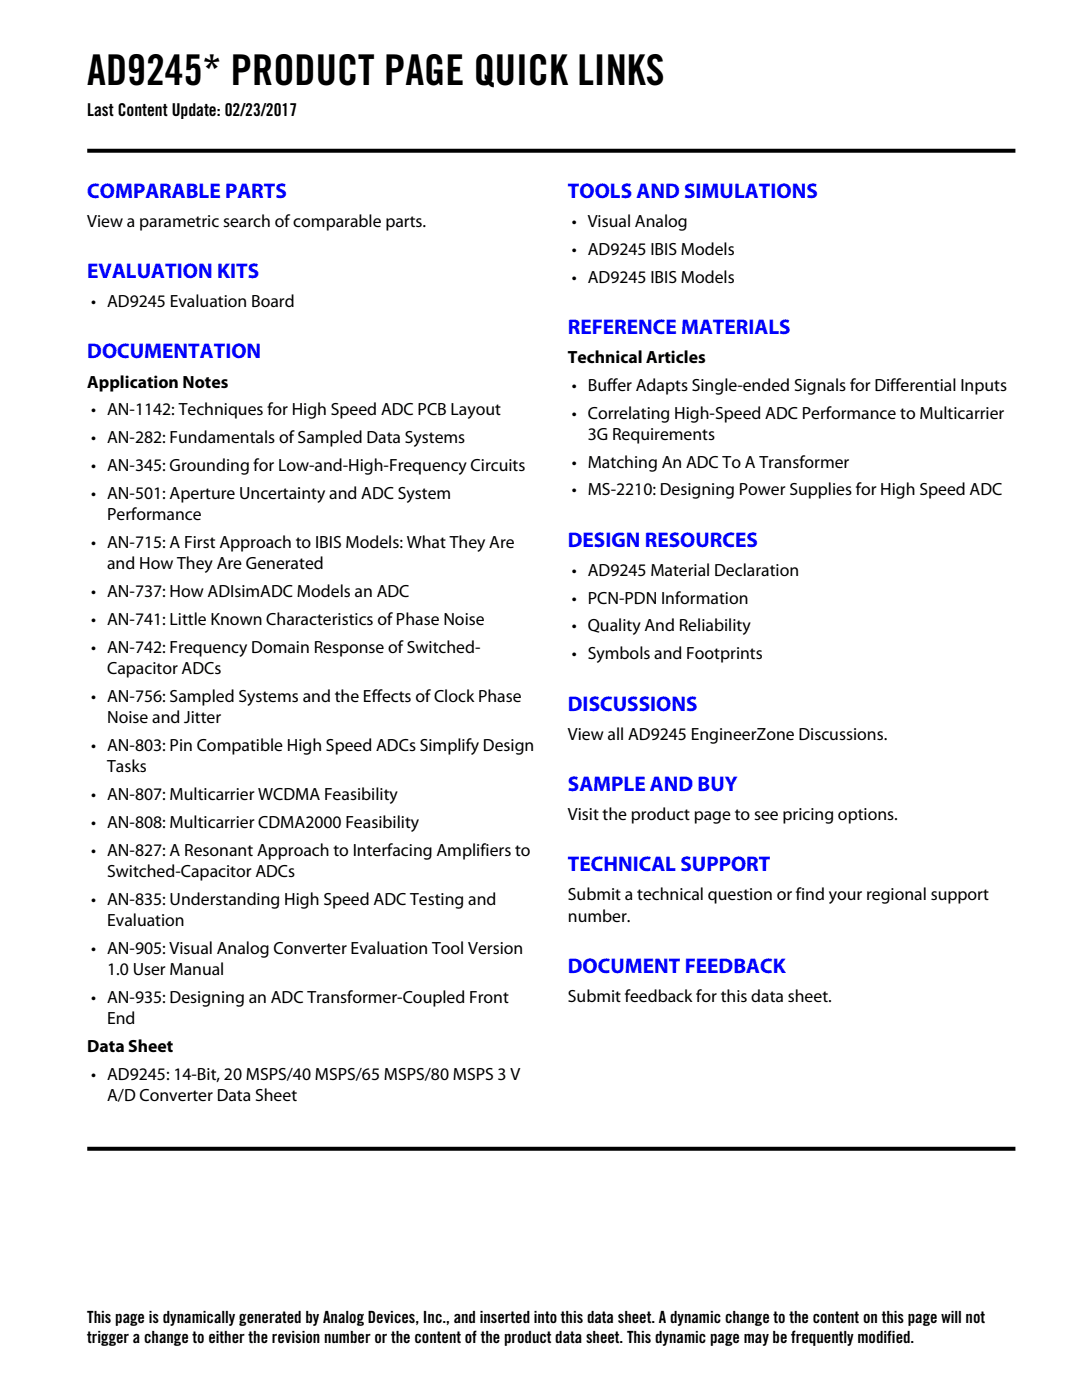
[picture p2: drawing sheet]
<svg xmlns="http://www.w3.org/2000/svg" width="216mm" height="279mm" viewBox="0 0 216 279" stroke-linecap="round" stroke-linejoin="round" font-family="sans-serif">
<defs><g id="words">
<text font-size="8.5" x="17.4" y="17">AD9245* PRODUCT PAGE QUICK LINKS</text>
<g font-size="4.2" fill="#00f">
<text x="17.4" y="39.5">COMPARABLE PARTS</text>
<text x="113.3" y="39.5">TOOLS AND SIMULATIONS</text>
<text x="17.4" y="55.5">EVALUATION KITS</text>
<text x="17.4" y="71.5">DOCUMENTATION</text>
<text x="113.3" y="66.6">REFERENCE MATERIALS</text>
<text x="113.3" y="109.1">DESIGN RESOURCES</text>
<text x="113.3" y="141.8">DISCUSSIONS</text>
<text x="113.3" y="157.9">SAMPLE AND BUY</text>
<text x="113.3" y="173.9">TECHNICAL SUPPORT</text>
<text x="113.3" y="194.2">DOCUMENT FEEDBACK</text>
</g>
<g font-size="3.5">
<text x="17.4" y="23.1">Last Content Update: 02/23/2017</text>
<text x="17.4" y="45.3">View a parametric search of comparable parts.</text>
<text x="114.1" y="45.3">• Visual Analog</text>
<text x="114.1" y="50.8">• AD9245 IBIS Models</text>
<text x="114.1" y="56.4">• AD9245 IBIS Models</text>
<text x="18.2" y="61.3">• AD9245 Evaluation Board</text>
<text x="17.4" y="77.3">Application Notes</text>
<text x="113.3" y="72.4">Technical Articles</text>
<text x="114.1" y="78">• Buffer Adapts Single-ended Signals for Differential Inputs</text>
<text x="18.2" y="82.9">• AN-1142: Techniques for High Speed ADC PCB Layout</text>
<text x="114.1" y="83.5">• Correlating High-Speed ADC Performance to Multicarrier</text>
<text x="18.2" y="88.5">• AN-282: Fundamentals of Sampled Data Systems</text>
<text x="117.3" y="87.8">3G Requirements</text>
<text x="18.2" y="94">• AN-345: Grounding for Low-and-High-Frequency Circuits</text>
<text x="114.1" y="93.3">• Matching An ADC To A Transformer</text>
<text x="18.2" y="99.6">• AN-501: Aperture Uncertainty and ADC System</text>
<text x="114.1" y="98.9">• MS-2210: Designing Power Supplies for High Speed ADC</text>
<text x="21.4" y="103.8">Performance</text>
<text x="18.2" y="109.4">• AN-715: A First Approach to IBIS Models: What They Are</text>
<text x="21.4" y="113.6">and How They Are Generated</text>
<text x="18.2" y="119.1">• AN-737: How ADIsimADC Models an ADC</text>
<text x="114.1" y="114.9">• AD9245 Material Declaration</text>
<text x="18.2" y="124.7">• AN-741: Little Known Characteristics of Phase Noise</text>
<text x="114.1" y="120.5">• PCN-PDN Information</text>
<text x="18.2" y="130.3">• AN-742: Frequency Domain Response of Switched-</text>
<text x="114.1" y="126">• Quality And Reliability</text>
<text x="114.1" y="131.6">• Symbols and Footprints</text>
<text x="21.4" y="134.5">Capacitor ADCs</text>
<text x="18.2" y="140">• AN-756: Sampled Systems and the Effects of Clock Phase</text>
<text x="18.2" y="149.8">• AN-803: Pin Compatible High Speed ADCs Simplify Design</text>
<text x="21.4" y="144.3">Noise and Jitter</text>
<text x="113.3" y="147.6">View all AD9245 EngineerZone Discussions.</text>
<text x="21.4" y="154.1">Tasks</text>
<text x="18.2" y="159.6">• AN-807: Multicarrier WCDMA Feasibility</text>
<text x="18.2" y="165.2">• AN-808: Multicarrier CDMA2000 Feasibility</text>
<text x="113.3" y="163.7">Visit the product page to see pricing options.</text>
<text x="18.2" y="170.7">• AN-827: A Resonant Approach to Interfacing Amplifiers to</text>
<text x="21.4" y="175">Switched-Capacitor ADCs</text>
<text x="113.3" y="179.7">Submit a technical question or find your regional support</text>
<text x="18.2" y="180.5">• AN-835: Understanding High Speed ADC Testing and</text>
<text x="21.4" y="184.8">Evaluation</text>
<text x="113.3" y="183.9">number.</text>
<text x="18.2" y="190.3">• AN-905: Visual Analog Converter Evaluation Tool Version</text>
<text x="21.4" y="194.6">1.0 User Manual</text>
<text x="18.2" y="200.1">• AN-935: Designing an ADC Transformer-Coupled Front</text>
<text x="113.3" y="200">Submit feedback for this data sheet.</text>
<text x="17.4" y="209.9">Data Sheet</text>
<text x="21.4" y="204.3">End</text>
<text x="18.2" y="215.5">• AD9245: 14-Bit, 20 MSPS/40 MSPS/65 MSPS/80 MSPS 3 V</text>
<text x="21.4" y="219.7">A/D Converter Data Sheet</text>
</g>
<g font-size="3.4">
<text x="17.4" y="264.1">This page is dynamically generated by Analog Devices, Inc., and inserted into this data sheet. A dynamic change to the content on this page will not</text>
<text x="17.4" y="268.1">trigger a change to either the revision number or the content of the product data sheet. This dynamic page may be frequently modified.</text>
</g>
</g></defs>
<g fill="#000">
<path d="M17.4 29.7h92.4l.4 .8h-92.8zM109.8 29.7h92.8v.8h-92.4z"/>
<path d="M17.4 228.9h92.4l.4 .8h-92.8zM109.8 228.9h92.8v.8h-92.4z"/>
</g>
<use href="#words"/>
</svg>
